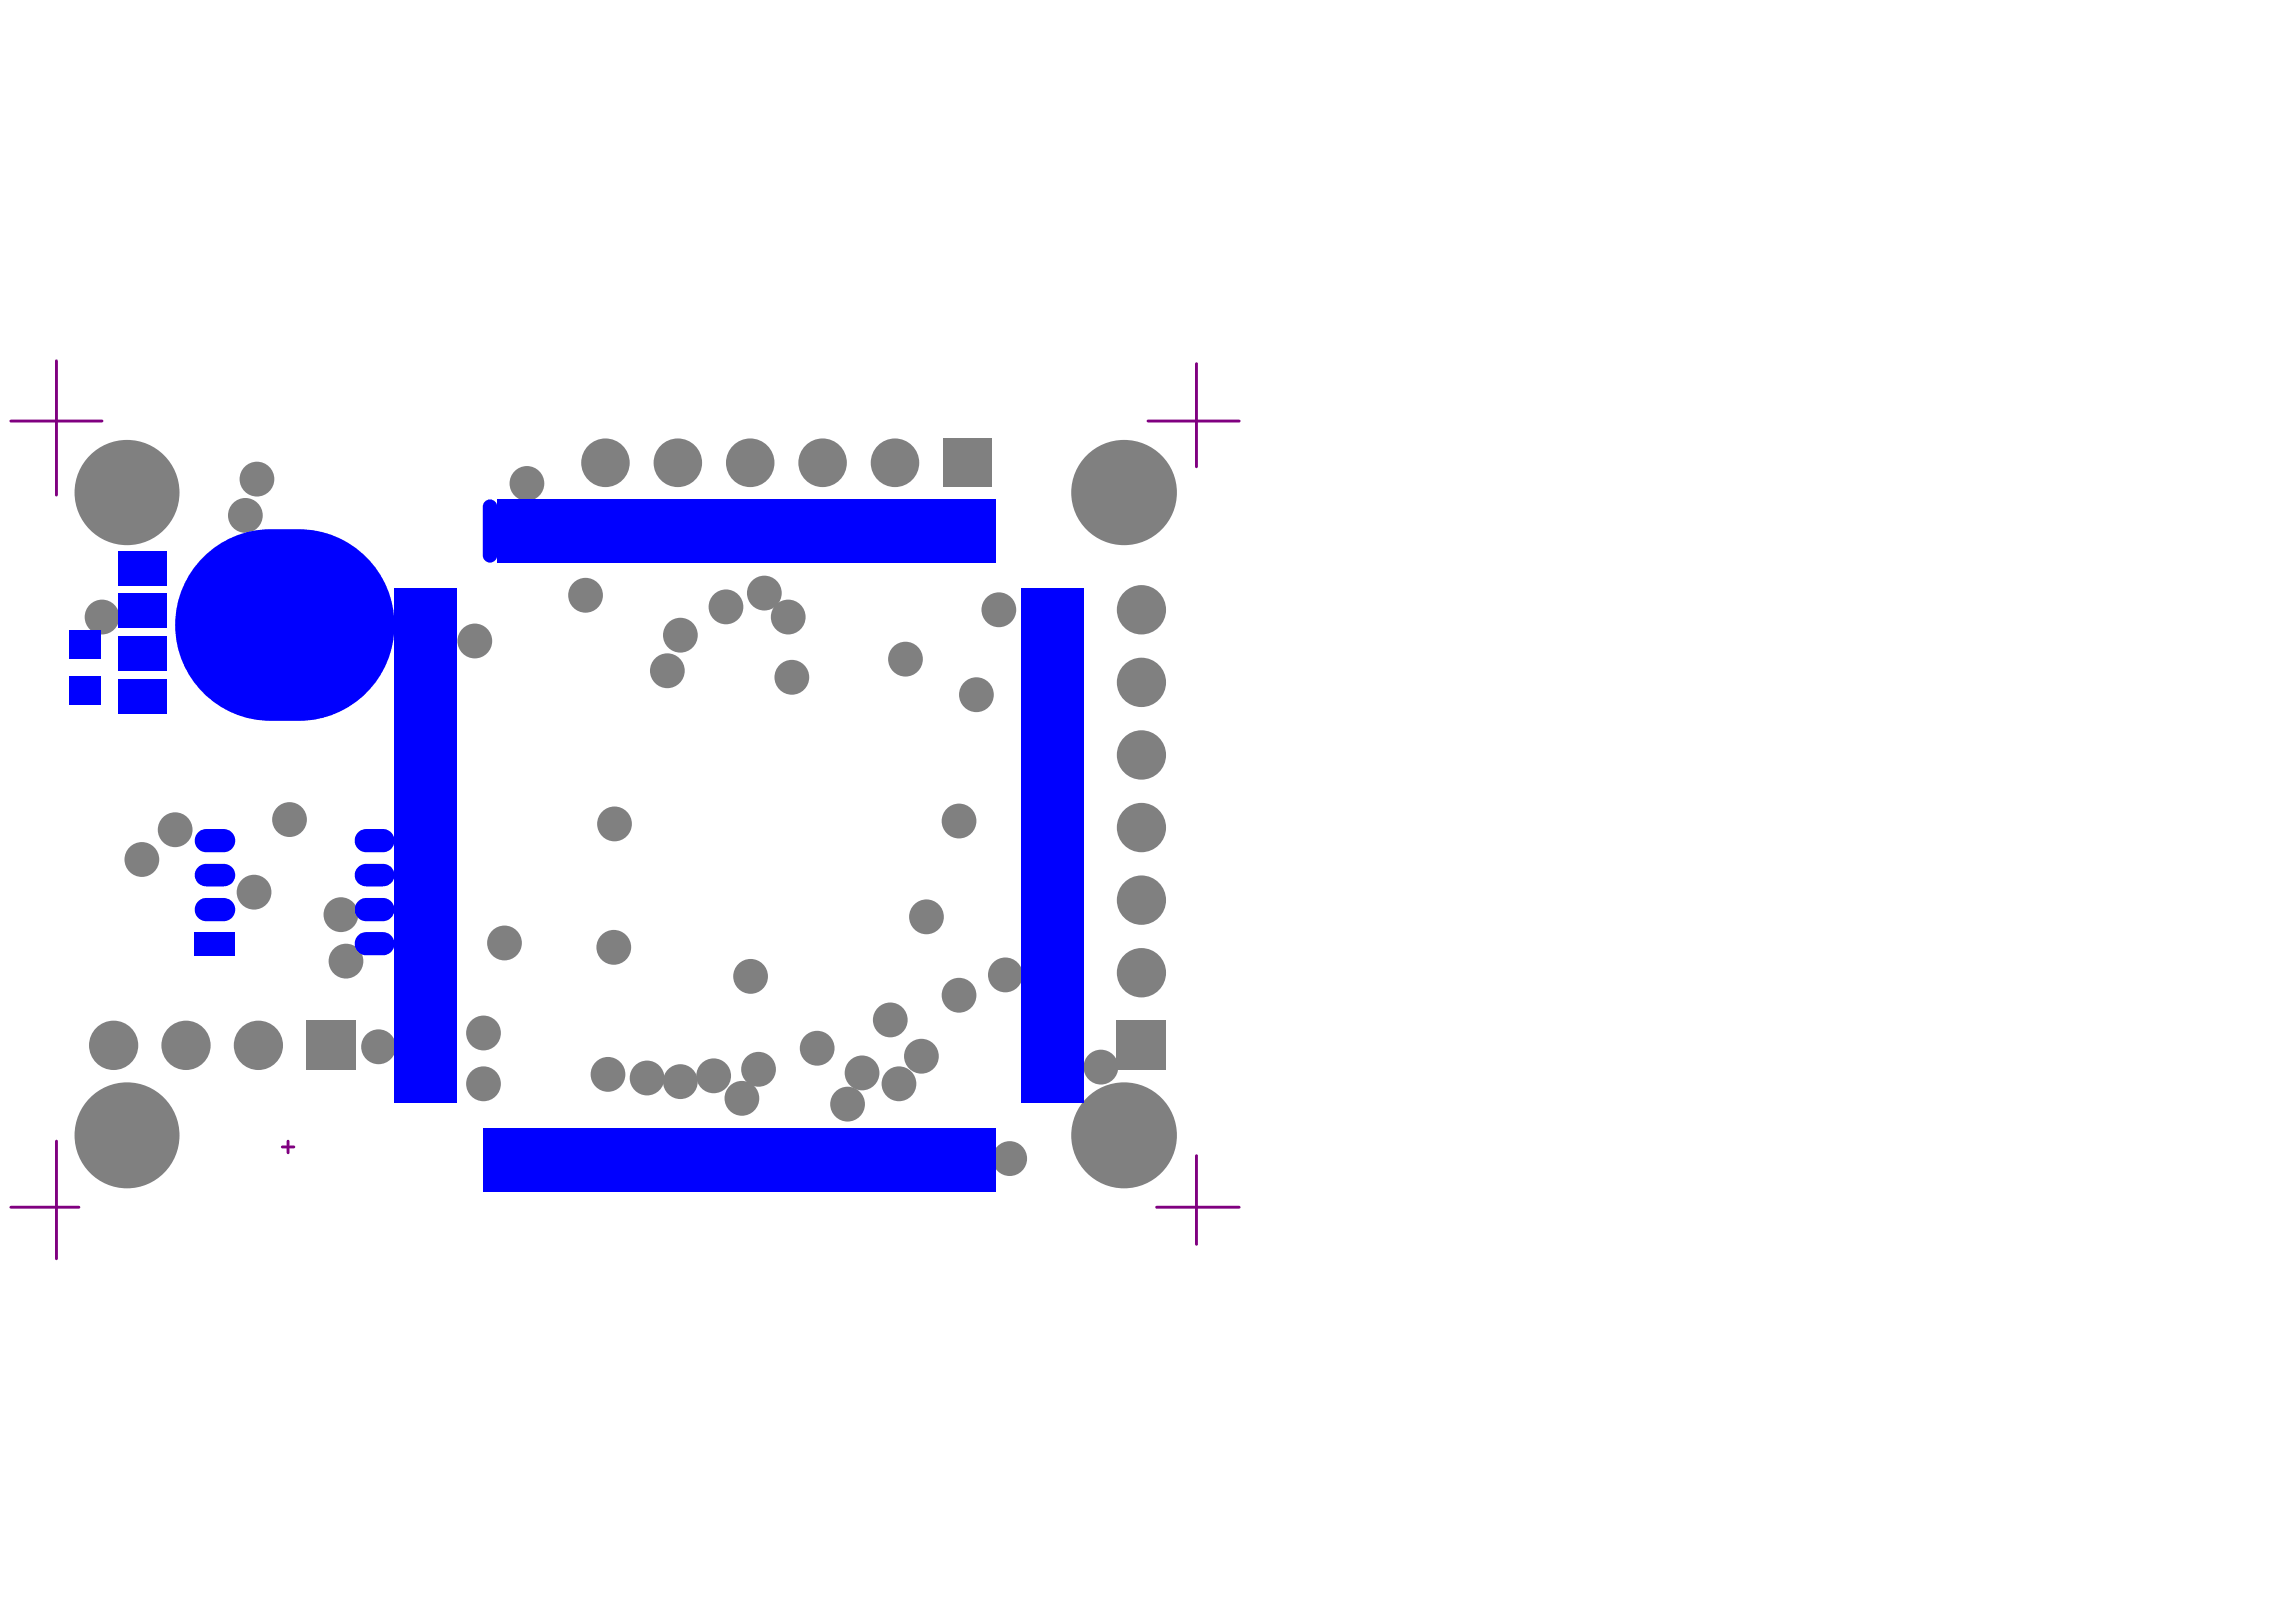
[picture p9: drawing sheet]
<svg xmlns="http://www.w3.org/2000/svg" width="840mm" height="594mm" viewBox="0 0 840 594" stroke-linecap="round" stroke-linejoin="round" font-family="sans-serif">
<path d="M20.7 132.1v49.1M438.1 133.1v37.8M4 154.1h33.4M420.3 154.1h33.4M20.7 417.7v43.1M103.4 419.8h4.2M105.5 417.7v4.3M225.3 419.8h4.2M227.4 417.7v4.3M438.1 423v32.4M4 441.9h24.9M423.5 441.9h30.2" fill="none" stroke="#800080" stroke-width="1.1"/>
<g fill="#808080">
<path d="M32.9 401.9a19.3 19.3 0 0 1 28 .9 19.3 19.3 0 0 1-2.4 27.8 19.3 19.3 0 0 1-27.7-3.8 19.5 19.5 0 0 1 2.1-24.9z"/>
<path d="M112.1 373.6h18v18.1h-18z"/>
<path d="M408.9 373.6h18.1v18.1h-18.1z"/>
<path d="M345.3 160.5h17.8v17.8h-17.8z"/>
<circle cx="225" cy="301.6" r="6.4"/>
<circle cx="351.2" cy="364.3" r="6.4"/>
<circle cx="357.5" cy="254.3" r="6.4"/>
<circle cx="365.7" cy="223.2" r="6.4"/>
<circle cx="310.3" cy="404.2" r="6.4"/>
<circle cx="177" cy="396.7" r="6.4"/>
<circle cx="224.7" cy="346.8" r="6.4"/>
<circle cx="222.6" cy="393.3" r="6.4"/>
<circle cx="89.8" cy="188.7" r="6.4"/>
<circle cx="249.1" cy="232.5" r="6.4"/>
<circle cx="339.2" cy="335.6" r="6.4"/>
<circle cx="64.1" cy="303.7" r="6.4"/>
<circle cx="261.3" cy="393.8" r="6.4"/>
<circle cx="331.5" cy="241.3" r="6.4"/>
<circle cx="368.1" cy="356.9" r="6.4"/>
<circle cx="326" cy="373.3" r="6.4"/>
<circle cx="265.8" cy="222.1" r="6.4"/>
<circle cx="288.6" cy="225.9" r="6.4"/>
<circle cx="279.9" cy="217.1" r="6.4"/>
<circle cx="329.2" cy="396.7" r="6.4"/>
<circle cx="51.9" cy="314.6" r="6.4"/>
<circle cx="106" cy="300" r="6.4"/>
<circle cx="93" cy="326.6" r="6.4"/>
<circle cx="351.2" cy="300.5" r="6.4"/>
<circle cx="277.7" cy="391.4" r="6.4"/>
<circle cx="369.7" cy="424.1" r="6.4"/>
<circle cx="403.1" cy="390.6" r="6.4"/>
<circle cx="337.4" cy="386.6" r="6.4"/>
<circle cx="299.2" cy="383.7" r="6.4"/>
<circle cx="315.6" cy="392.7" r="6.4"/>
<circle cx="271.6" cy="402" r="6.4"/>
<circle cx="274.8" cy="357.4" r="6.4"/>
<circle cx="214.4" cy="217.9" r="6.4"/>
<circle cx="244.4" cy="245.5" r="6.4"/>
<circle cx="289.9" cy="247.9" r="6.4"/>
<circle cx="192.9" cy="177" r="6.4"/>
<circle cx="177" cy="378.1" r="6.4"/>
<circle cx="184.7" cy="345.2" r="6.4"/>
<circle cx="173.9" cy="234.6" r="6.4"/>
<circle cx="236.9" cy="394.6" r="6.4"/>
<circle cx="249.1" cy="395.9" r="6.4"/>
<circle cx="124.8" cy="334.8" r="6.4"/>
<circle cx="138.6" cy="383.2" r="6.4"/>
<circle cx="94.1" cy="175.4" r="6.4"/>
<circle cx="126.7" cy="351.8" r="6.4"/>
<circle cx="37.4" cy="225.9" r="6.4"/>
<circle cx="46.5" cy="180.3" r="19.2"/>
<circle cx="248.2" cy="169.4" r="8.9"/>
<circle cx="411.6" cy="180.3" r="19.3"/>
<circle cx="41.6" cy="382.6" r="9"/>
<circle cx="68.1" cy="382.6" r="9"/>
<circle cx="94.6" cy="382.6" r="9"/>
<circle cx="411.6" cy="415.6" r="19.4"/>
<circle cx="417.9" cy="356.1" r="9"/>
<circle cx="417.9" cy="329.5" r="9"/>
<circle cx="417.9" cy="302.9" r="9"/>
<circle cx="417.9" cy="276.3" r="9"/>
<circle cx="417.9" cy="249.8" r="9"/>
<circle cx="417.9" cy="223.2" r="9"/>
<circle cx="274.7" cy="169.4" r="8.9"/>
<circle cx="301.2" cy="169.4" r="8.9"/>
<circle cx="327.7" cy="169.4" r="8.9"/>
<circle cx="221.7" cy="169.4" r="8.9"/>
</g>
<g fill="#00f">
<path d="M244.6 412.9h5.3v23.1h-5.3z"/>
<path d="M244.6 182.8h5.3v23.1h-5.3z"/>
<path d="M71.3 341.2h14.8v8.5h-14.8z"/>
<path d="M72.8 329.7l2-.9 7.1-.1a4.3 4.3 0 0 1 4.2 4.2 4.3 4.3 0 0 1-4.2 4.3h-6.4a4.3 4.3 0 0 1-4-2.8 4.3 4.3 0 0 1 1.3-4.7z"/>
<path d="M144.4 398.3h23.1v5.3h-23.1z"/>
<path d="M144.4 393.3h23.1v5h-23.1z"/>
<path d="M144.4 387.9h23.1v5.4h-23.1z"/>
<path d="M144.4 382.6h23.1v5.3h-23.1z"/>
<path d="M131.4 342.2l1.9-.9 6.9-.1a4.3 4.3 0 0 1 4.2 4.2 4.3 4.3 0 0 1-4.2 4.3h-6.1a4.3 4.3 0 0 1-4-2.8 4.3 4.3 0 0 1 1.3-4.7z"/>
<path d="M131.4 329.7l1.9-.9 6.9-.1a4.3 4.3 0 0 1 4.2 4.2 4.3 4.3 0 0 1-4.2 4.3h-6.1a4.3 4.3 0 0 1-4-2.8 4.3 4.3 0 0 1 1.3-4.7z"/>
<path d="M25.2 247.6h11.6v10.4h-11.6z"/>
<path d="M43.2 248.7h17.8v12.5h-17.8z"/>
<path d="M25.2 230.9h11.6v10.4h-11.6z"/>
<path d="M43.2 233h17.8v12.5h-17.8z"/>
<path d="M43.2 217.4h17.8v12.4h-17.8z"/>
<path d="M43.2 201.7h17.8v12.5h-17.8z"/>
<path d="M72.3 317.7l1.1-.9 1.4-.5 7.1-.1a4.1 4.1 0 0 1 4.2 4.1 4.1 4.1 0 0 1-4.2 4.1h-6.4a4.1 4.1 0 0 1-3.8-2.3 4.1 4.1 0 0 1 .6-4.4z"/>
<path d="M130.9 317.7l1.1-.9 1.3-.5 6.9-.1a4.1 4.1 0 0 1 4.2 4.1 4.1 4.1 0 0 1-4.2 4.1h-6.1a4.1 4.1 0 0 1-3.8-2.3 4.1 4.1 0 0 1 .6-4.4z"/>
<path d="M72.8 304.4l2-.9 7.1-.1a4.3 4.3 0 0 1 4.2 4.3 4.3 4.3 0 0 1-4.2 4.3h-6.4a4.3 4.3 0 0 1-4-2.8 4.3 4.3 0 0 1 1.3-4.8z"/>
<path d="M74.4 204a34.8 34.8 0 0 1 24.7-10.3 67.9 67.9 0 0 1 17.4 .7 35.1 35.1 0 0 1 27.8 37.9 35.1 35.1 0 0 1-34.8 31.6 67.9 67.9 0 0 1-17.4-.8 35.1 35.1 0 0 1-17.7-59.1z"/>
<path d="M131.4 304.4l1.9-.9 6.9-.1a4.3 4.3 0 0 1 4.2 4.3 4.3 4.3 0 0 1-4.2 4.3h-6.1a4.3 4.3 0 0 1-4-2.8 4.3 4.3 0 0 1 1.3-4.8z"/>
<path d="M144.4 377.3h23.1v5.3h-23.1z"/>
<path d="M144.4 372.3h23.1v5.3h-23.1z"/>
<path d="M144.4 367h23.1v5.3h-23.1z"/>
<path d="M176.8 412.9h5.3v23.1h-5.3z"/>
<path d="M182.1 412.9h5.3v23.1h-5.3z"/>
<path d="M144.4 361.6h23.1v5.4h-23.1z"/>
<path d="M144.4 356.6h23.1v5.3h-23.1z"/>
<path d="M144.4 351.3h23.1v5.3h-23.1z"/>
<path d="M144.4 346h23.1v5.3h-23.1z"/>
<path d="M144.4 340.9h23.1v5.3h-23.1z"/>
<path d="M144.4 335.6h23.1v5.3h-23.1z"/>
<path d="M144.4 330.3h23.1v5.3h-23.1z"/>
<path d="M144.4 325.2h23.1v5.1h-23.1z"/>
<path d="M144.4 319.9h23.1v5.3h-23.1z"/>
<path d="M144.4 314.6h23.1v5.3h-23.1z"/>
<path d="M144.4 309.6h23.1v5h-23.1z"/>
<path d="M187.1 412.9h5.3v23.1h-5.3z"/>
<path d="M192.4 412.9h5.3v23.1h-5.3z"/>
<path d="M197.7 412.9h5.3v23.1h-5.3z"/>
<path d="M203 412.9h5v23.1h-5z"/>
<path d="M208 412.9h5.3v23.1h-5.3z"/>
<path d="M213.3 412.9h5.4v23.1h-5.4z"/>
<path d="M218.7 412.9h5v23.1h-5z"/>
<path d="M223.7 412.9h5.3v23.1h-5.3z"/>
<path d="M229 412.9h5.3v23.1h-5.3z"/>
<path d="M234.3 412.9h5v23.1h-5z"/>
<path d="M239.3 412.9h5.3v23.1h-5.3z"/>
<path d="M144.4 304.2h23.1v5.4h-23.1z"/>
<path d="M144.4 298.9h23.1v5.3h-23.1z"/>
<path d="M144.4 293.9h23.1v5h-23.1z"/>
<path d="M144.4 288.6h23.1v5.3h-23.1z"/>
<path d="M144.4 283.3h23.1v5.3h-23.1z"/>
<path d="M144.4 277.9h23.1v5.4h-23.1z"/>
<path d="M144.4 272.9h23.1v5.3h-23.1z"/>
<path d="M144.4 267.6h23.1v5.3h-23.1z"/>
<path d="M144.4 262.3h23.1v5.3h-23.1z"/>
<path d="M144.4 257.2h23.1v5.3h-23.1z"/>
<path d="M144.4 251.9h23.1v5.3h-23.1z"/>
<path d="M144.4 246.6h23.1v5.3h-23.1z"/>
<path d="M144.4 241.5h23.1v5.1h-23.1z"/>
<path d="M144.4 236.2h23.1v5.3h-23.1z"/>
<path d="M144.4 230.9h23.1v5.3h-23.1z"/>
<path d="M144.4 225.9h23.1v5h-23.1z"/>
<path d="M144.4 220.5h23.1v5.4h-23.1z"/>
<path d="M144.4 215.2h23.1v5.3h-23.1z"/>
<path d="M177.8 183.4a2.65 2.65 0 0 1 2.8-.3 2.65 2.65 0 0 1 1.5 2.4v17.8a2.65 2.65 0 0 1-2.7 2.6 2.65 2.65 0 0 1-2.6-2.6v-17.8l.2-1.2z"/>
<path d="M182.1 182.8h5.3v23.1h-5.3z"/>
<path d="M187.1 182.8h5.3v23.1h-5.3z"/>
<path d="M192.4 182.8h5.3v23.1h-5.3z"/>
<path d="M197.7 182.8h5.3v23.1h-5.3z"/>
<path d="M203 182.8h5v23.1h-5z"/>
<path d="M208 182.8h5.3v23.1h-5.3z"/>
<path d="M213.3 182.8h5.4v23.1h-5.4z"/>
<path d="M218.7 182.8h5v23.1h-5z"/>
<path d="M223.7 182.8h5.3v23.1h-5.3z"/>
<path d="M229 182.8h5.3v23.1h-5.3z"/>
<path d="M234.3 182.8h5v23.1h-5z"/>
<path d="M239.3 182.8h5.3v23.1h-5.3z"/>
<path d="M249.9 412.9h5.1v23.1h-5.1z"/>
<path d="M255 412.9h5.3v23.1h-5.3z"/>
<path d="M260.3 412.9h5.3v23.1h-5.3z"/>
<path d="M265.6 412.9h5.3v23.1h-5.3z"/>
<path d="M270.6 412.9h5.3v23.1h-5.3z"/>
<path d="M275.9 412.9h5.3v23.1h-5.3z"/>
<path d="M281.2 412.9h5.3v23.1h-5.3z"/>
<path d="M286.2 412.9h5.3v23.1h-5.3z"/>
<path d="M291.5 412.9h5.3v23.1h-5.3z"/>
<path d="M296.8 412.9h5.3v23.1h-5.3z"/>
<path d="M302.1 412.9h5.1v23.1h-5.1z"/>
<path d="M307.2 412.9h5.3v23.1h-5.3z"/>
<path d="M312.5 412.9h5.3v23.1h-5.3z"/>
<path d="M317.8 412.9h5v23.1h-5z"/>
<path d="M322.8 412.9h5.3v23.1h-5.3z"/>
<path d="M328.1 412.9h5.3v23.1h-5.3z"/>
<path d="M333.4 412.9h5v23.1h-5z"/>
<path d="M338.4 412.9h5.3v23.1h-5.3z"/>
<path d="M249.9 182.8h5.1v23.1h-5.1z"/>
<path d="M255 182.8h5.3v23.1h-5.3z"/>
<path d="M260.3 182.8h5.3v23.1h-5.3z"/>
<path d="M265.6 182.8h5.3v23.1h-5.3z"/>
<path d="M270.6 182.8h5.3v23.1h-5.3z"/>
<path d="M275.9 182.8h5.3v23.1h-5.3z"/>
<path d="M281.2 182.8h5.3v23.1h-5.3z"/>
<path d="M286.2 182.8h5.3v23.1h-5.3z"/>
<path d="M291.5 182.8h5.3v23.1h-5.3z"/>
<path d="M296.8 182.8h5.3v23.1h-5.3z"/>
<path d="M302.1 182.8h5.1v23.1h-5.1z"/>
<path d="M307.2 182.8h5.3v23.1h-5.3z"/>
<path d="M312.5 182.8h5.3v23.1h-5.3z"/>
<path d="M317.8 182.8h5v23.1h-5z"/>
<path d="M322.8 182.8h5.3v23.1h-5.3z"/>
<path d="M328.1 182.8h5.3v23.1h-5.3z"/>
<path d="M333.4 182.8h5v23.1h-5z"/>
<path d="M338.4 182.8h5.3v23.1h-5.3z"/>
<path d="M343.7 412.9h5.3v23.1h-5.3z"/>
<path d="M349 412.9h5.3v23.1h-5.3z"/>
<path d="M354.1 412.9h5.3v23.1h-5.3z"/>
<path d="M359.4 412.9h5.3v23.1h-5.3z"/>
<path d="M374 398.3h23v5.3h-23z"/>
<path d="M374 393.3h23v5h-23z"/>
<path d="M374 387.9h23v5.4h-23z"/>
<path d="M374 382.6h23v5.3h-23z"/>
<path d="M374 377.3h23v5.3h-23z"/>
<path d="M374 372.3h23v5.3h-23z"/>
<path d="M374 367h23v5.3h-23z"/>
<path d="M374 361.6h23v5.4h-23z"/>
<path d="M374 356.6h23v5.3h-23z"/>
<path d="M374 351.3h23v5.3h-23z"/>
<path d="M374 346h23v5.3h-23z"/>
<path d="M374 340.9h23v5.3h-23z"/>
<path d="M374 335.6h23v5.3h-23z"/>
<path d="M374 330.3h23v5.3h-23z"/>
<path d="M374 325.2h23v5.1h-23z"/>
<path d="M374 319.9h23v5.3h-23z"/>
<path d="M374 314.6h23v5.3h-23z"/>
<path d="M374 309.6h23v5h-23z"/>
<path d="M374 304.2h23v5.4h-23z"/>
<path d="M374 298.9h23v5.3h-23z"/>
<path d="M374 293.9h23v5h-23z"/>
<path d="M374 288.6h23v5.3h-23z"/>
<path d="M374 283.3h23v5.3h-23z"/>
<path d="M374 277.9h23v5.4h-23z"/>
<path d="M374 272.9h23v5.3h-23z"/>
<path d="M374 267.6h23v5.3h-23z"/>
<path d="M374 262.3h23v5.3h-23z"/>
<path d="M374 257.2h23v5.3h-23z"/>
<path d="M343.7 182.8h5.3v23.1h-5.3z"/>
<path d="M349 182.8h5.3v23.1h-5.3z"/>
<path d="M354.1 182.8h5.3v23.1h-5.3z"/>
<path d="M359.4 182.8h5.3v23.1h-5.3z"/>
<path d="M374 251.9h23v5.3h-23z"/>
<path d="M374 246.6h23v5.3h-23z"/>
<path d="M374 241.5h23v5.1h-23z"/>
<path d="M374 236.2h23v5.3h-23z"/>
<path d="M374 230.9h23v5.3h-23z"/>
<path d="M374 225.9h23v5h-23z"/>
<path d="M374 220.5h23v5.4h-23z"/>
<path d="M374 215.2h23v5.3h-23z"/>
</g>
</svg>
